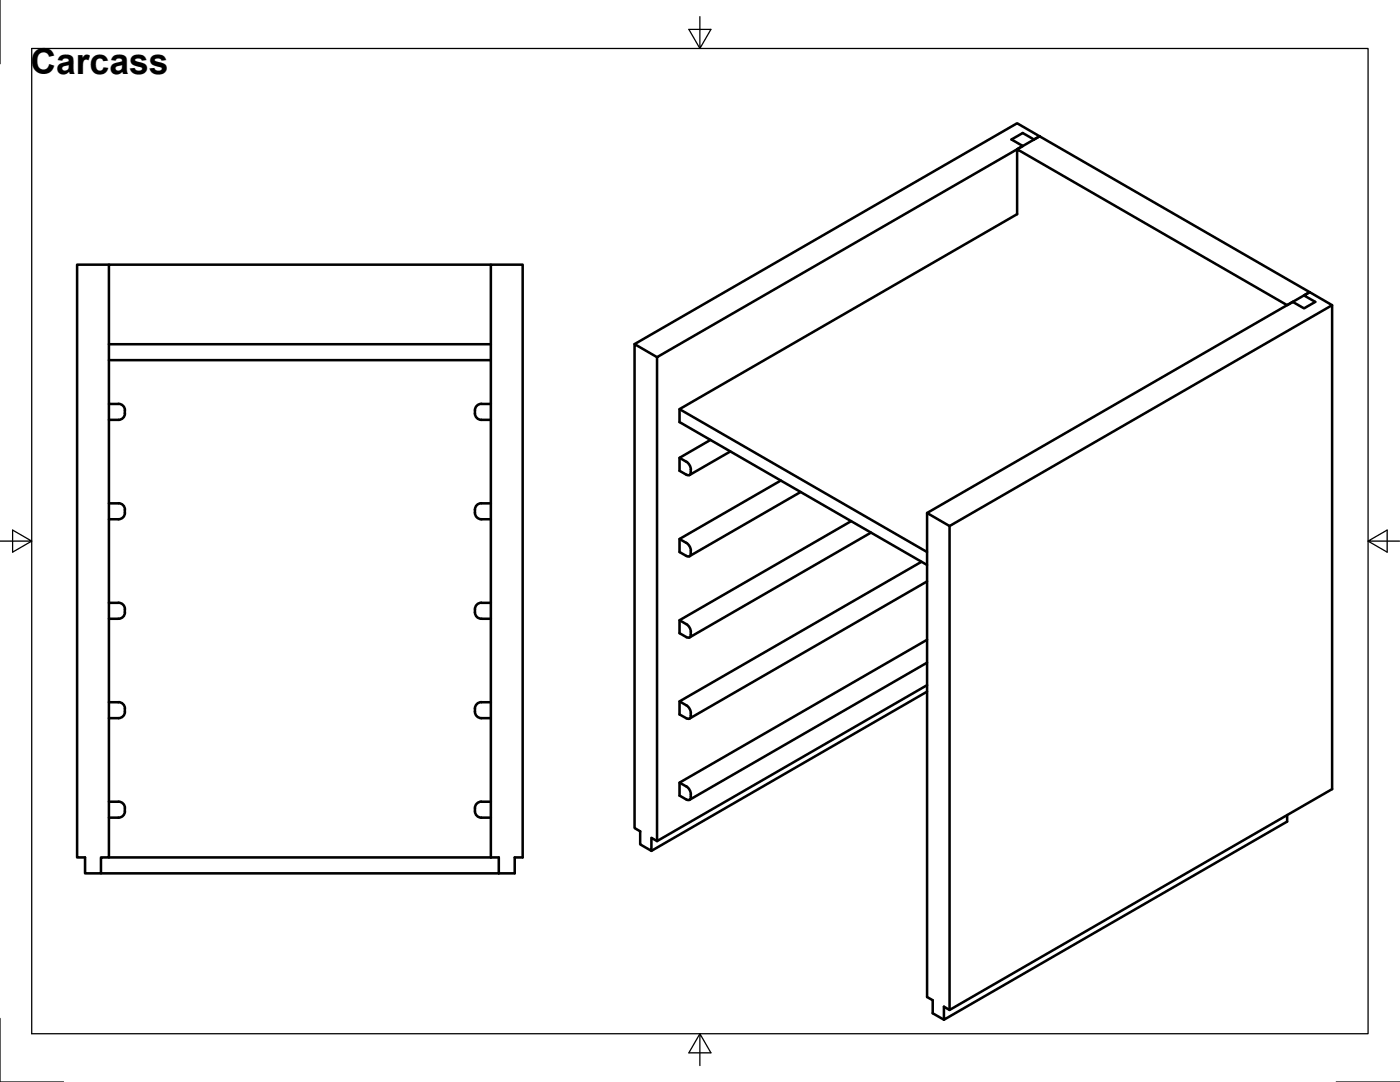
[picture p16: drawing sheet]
<svg xmlns="http://www.w3.org/2000/svg" width="279mm" height="216mm" viewBox="0 0 279 216" stroke-linecap="round" stroke-linejoin="round" font-family="sans-serif">
<defs><g id="words">
<text font-size="7.1" x="6.1" y="14.8">Carcass</text>
</g></defs>
<!-- layer: Visible -->
<g fill="none" stroke="#000" stroke-width=".51">
<path d="M207.5 27.2l53.9 31.1-1.2 .6 2.3 1.3-2.3 1.3-2.2-1.3-1.1 .7-53.9-31.1v12.9l-67.4 38.9v2.6l49.4 28.5M207.5 27.2l-76.4 44.1v96.5l53.9-31.1M207.5 27.2l-4.5-2.6-76.4 44.1M207.5 27.2l-1.1 .6-2.3-1.3-2.2 1.3 2.2 1.3-1.1 .7M21.7 52.8h-6.3v118.3h1.6v3.2h3.2v-3.2h1.5v-118.3h76.3M21.7 71.9h76.3M21.7 68.7h76.3M131.1 71.3l-4.5-2.6v96.5l1.2 .7v2.6l2.2 1.3v-2.6l1.1 .6M265.9 60.9l-76.4 44.1M21.7 80.6h1.9M23.7 80.6a1.28 1.28 0 0 1 1.2 1.3M24.9 81.9v.6"/>
<path d="M24.9 82.5a1.28 1.28 0 0 1-1.2 1.3h-2M94.8 82.5a1.28 1.28 0 0 0 1.3 1.3h1.9M96.1 80.6h1.9M96.1 80.6a1.45 1.45 0 0 0-1.3 1.9M135.6 81.6l49.4 28.6M135.6 91.4l1.4 .7M137 92.1l.7 .9 .2 .7M137.9 93.7v.5M137.9 94.2l-.3 .6-.6-.1M141.8 87.8l-6.2 3.6v2.5l1.4 .8M145.8 90.1l-8.2 4.7M155.8 95.9l-20.2 11.6v2.7l1.4 .7"/>
<path d="M159.8 98.2l-22.2 12.8M21.7 100.4h2a1.28 1.28 0 0 1 1.2 1.3M24.9 101.7v.6M24.9 102.3a1.28 1.28 0 0 1-1.2 1.3h-2M98 100.4h-1.9a1.66 1.66 0 0 0-1.4 1.2 1.66 1.66 0 0 0 .6 1.8l.8 .2h1.9M135.6 107.5a3.3 3.3 0 0 1 2.1 1.7l.2 .7M137.9 109.9v.5M137.9 110.4l-.3 .6-.6-.1M169.9 104l-34.3 19.8v2.5l1.4 .8M173.8 106.3l-36.2 20.9M183.9 112.1l-48.3 27.9v2.6l1.4 .7M185 102.4l4.5 2.6v96.5"/>
<path d="M185 116l-47.4 27.4M21.7 120.3h2a1.28 1.28 0 0 1 1.2 1.2M24.9 121.6v.6M24.9 122.2a1.28 1.28 0 0 1-1.2 1.3h-2M98 120.3h-1.9a1.66 1.66 0 0 0-1.4 1.2 1.66 1.66 0 0 0 .6 1.7l.8 .3h1.9M135.6 123.8a3.3 3.3 0 0 1 2.1 1.6l.2 .7M135.6 140l1.4 .7M137.9 126.1v.5M137.9 126.6l-.3 .6-.6-.1M185 127.7l-49.4 28.5v2.6l1.4 .7M185 138l-55 31.8M185 132.2l-47.4 27.4"/>
<path d="M21.7 160h2a1.28 1.28 0 0 1 1.2 1.2M21.7 140.1h2a1.28 1.28 0 0 1 1.2 1.3M24.9 141.4v.6M24.9 142a1.28 1.28 0 0 1-1.2 1.3h-2M94.8 142a1.28 1.28 0 0 0 1.3 1.3h1.9M98 160h-1.9a1.45 1.45 0 0 0-1.3 1.9M98 140.1h-1.9a1.45 1.45 0 0 0-1.3 1.9M135.6 156.2a3.2 3.2 0 0 1 2.1 1.6l.2 .7M137 140.7l.7 .9 .2 .7M137.9 142.3v.5M137.9 158.5v.5M137.9 142.8l-.3 .6-.6-.1"/>
<path d="M137.9 159l-.3 .6-.6-.1M21.7 171.1h77.8v3.2M24.9 161.2v.7M24.9 161.9a1.28 1.28 0 0 1-1.2 1.3h-2M94.8 161.9a1.28 1.28 0 0 0 1.3 1.3h1.9M98 171.1v-118.3h6.3v118.3h-1.6v3.2h-82.5M256.9 162.6v1.3l-68.5 39.6v-2.6l1.1 .6 76.4-44v-96.6l-4.5-2.6-76.4 44.1v96.5l1.1 .7v2.6l2.3 1.3"/>
</g>
<!-- layer: Border -->
<path d="M0 0v12.7M6.3 9.7h266.7v196.6h-266.7zM139.7 3.3v6.4l2.2-3.8h-4.4l2.2 3.8M0 108h6.3l-3.8-2.2v4.4l3.8-2.2M273 108l3.8 2.2v-4.4l-3.8 2.2h6.4M0 203.2v12.7h12.7M139.7 206.3l-2.2 3.8h4.4l-2.2-3.8v6.3M266.7 215.9h12.7" fill="none" stroke="#000" stroke-width=".25"/>
<use href="#words"/>
</svg>
